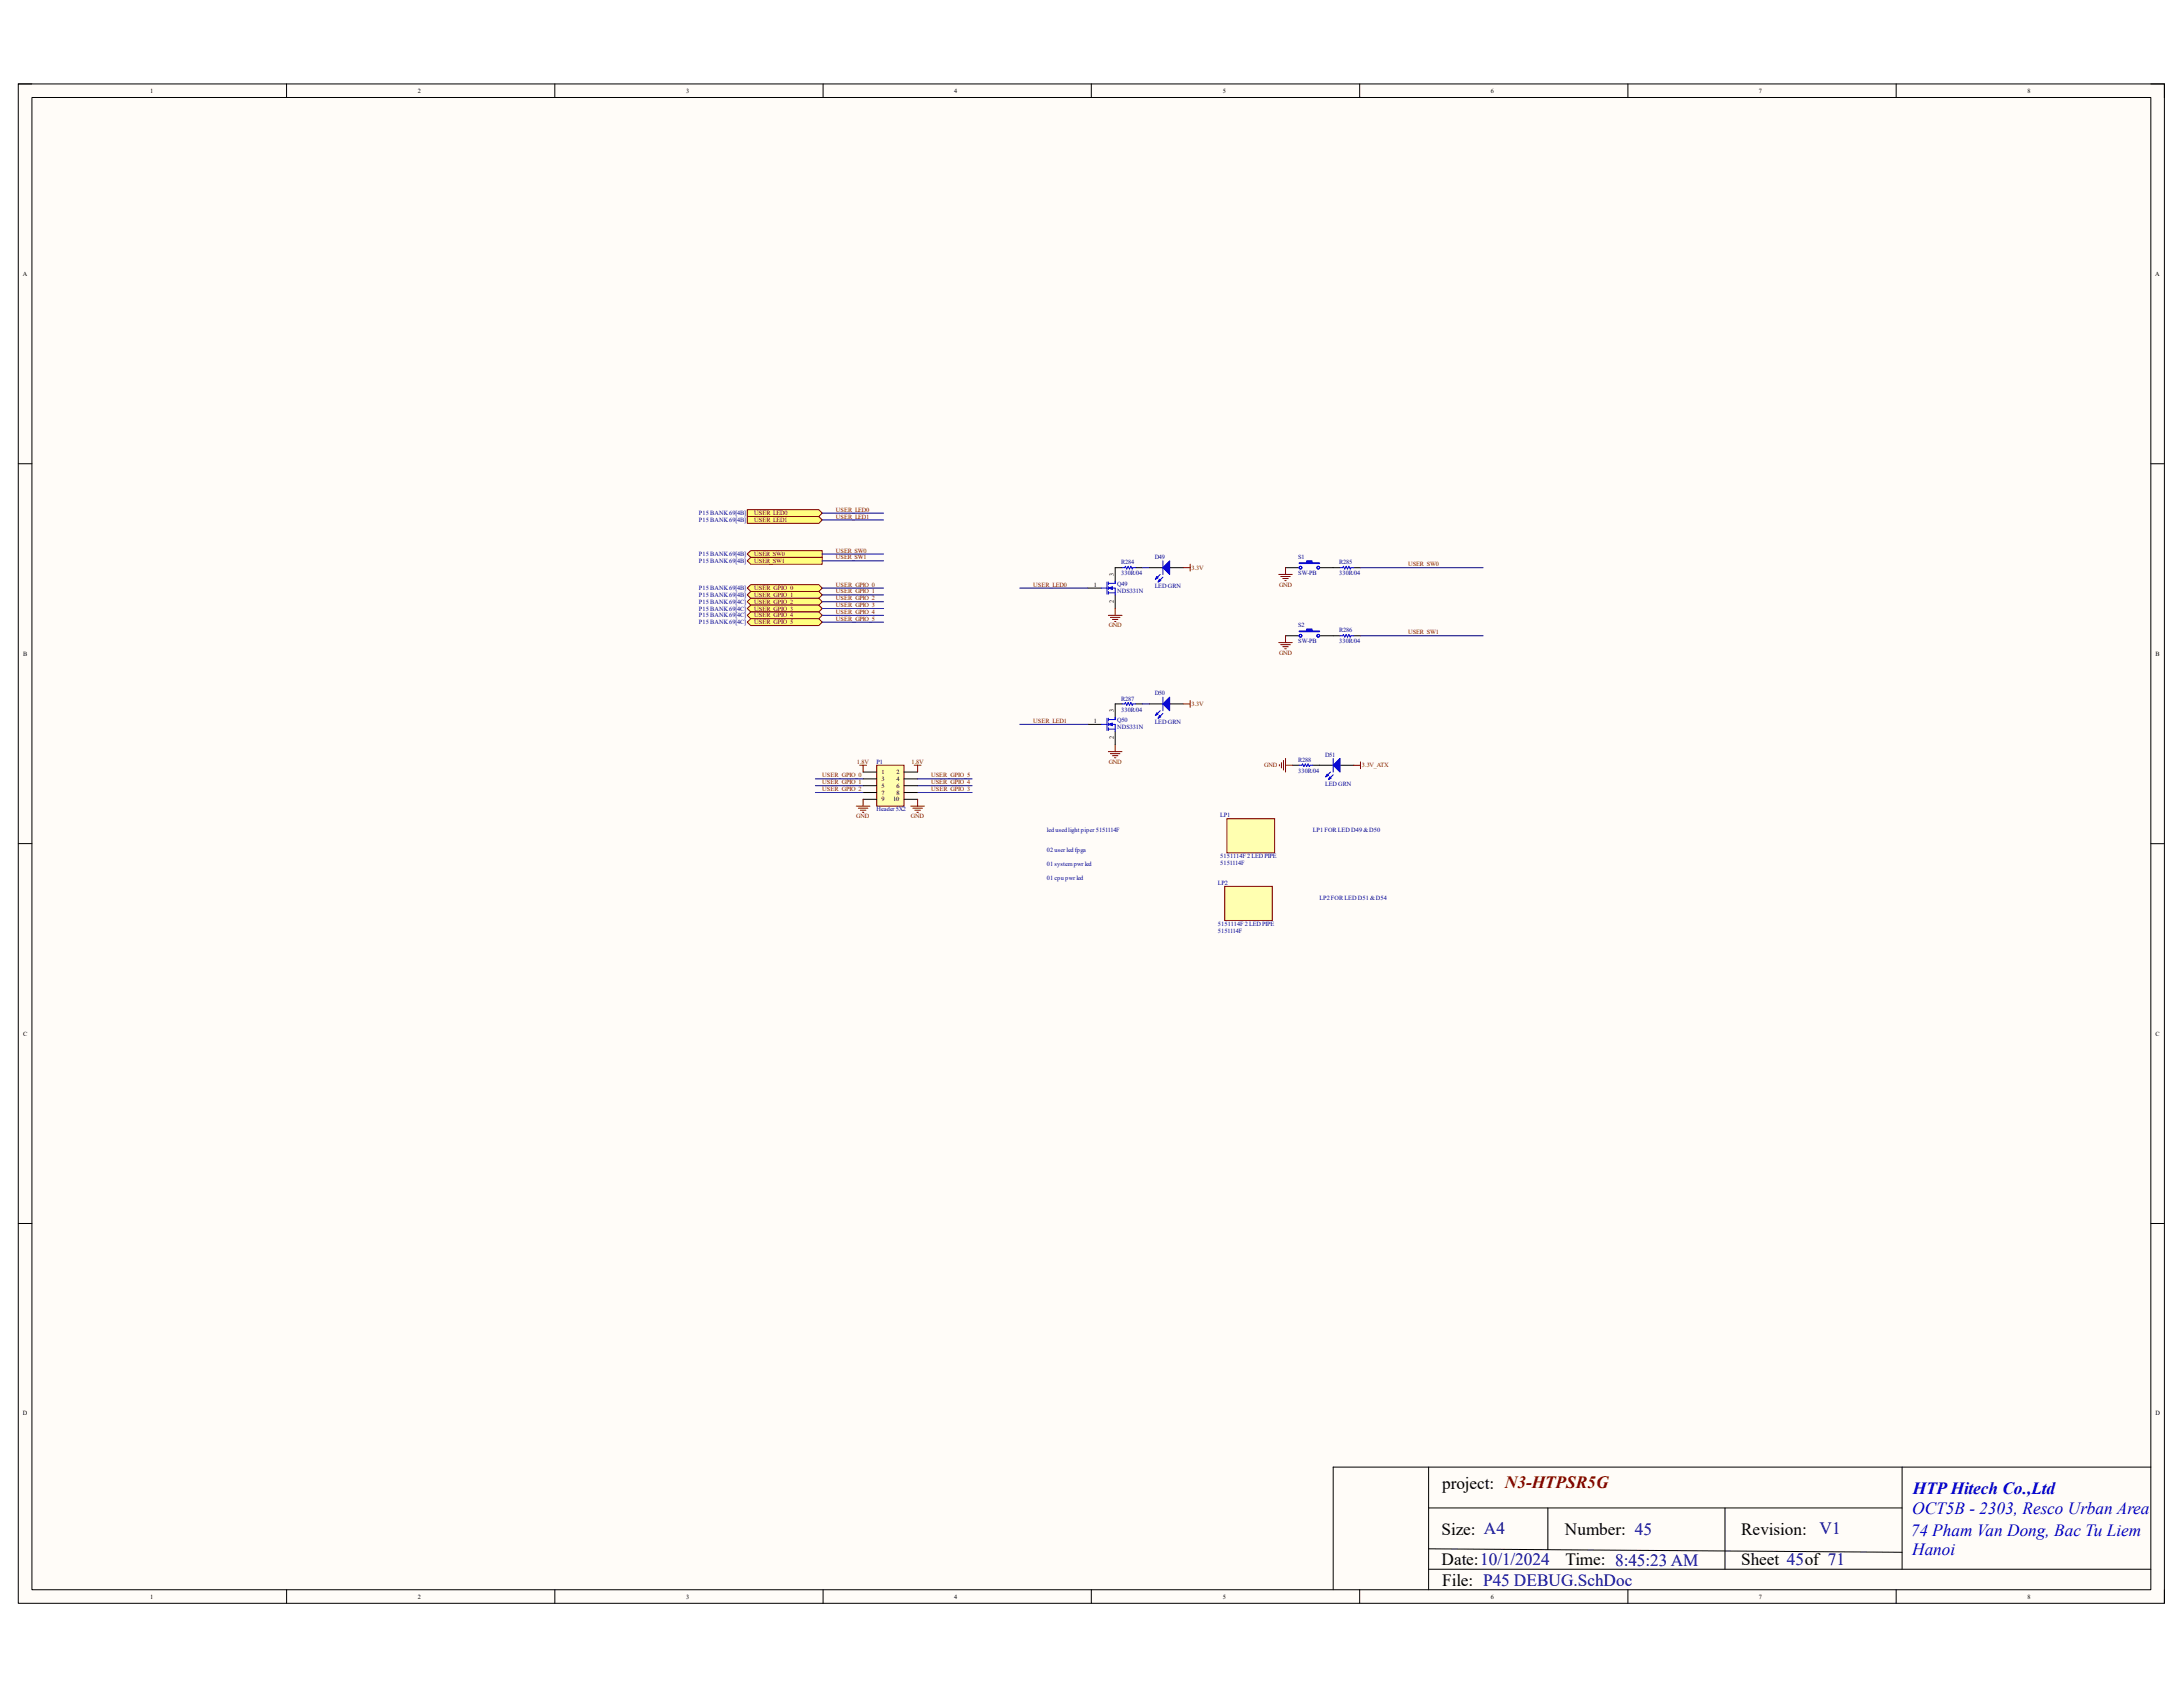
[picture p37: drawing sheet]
<svg xmlns="http://www.w3.org/2000/svg" width="279mm" height="216mm" viewBox="0 0 279 216" stroke-linecap="round" stroke-linejoin="round" font-family="sans-serif">
<defs><g id="words">
<g font-size="2.2">
<text x="184.6" y="190.6">project: N3-HTPSR5G</text>
<text x="184.5" y="196.4">Size: A4</text>
<text x="200.3" y="196.4">Number: 45</text>
<text x="222.8" y="196.4">Revision:</text>
<text x="184.5" y="200.3">Date:10/1/2024</text>
<text x="184.6" y="202.9">File: P45 DEBUG.SchDoc</text>
<text x="200.4" y="200.3">Time: 8:45:23 AM</text>
<text x="222.8" y="200.3">Sheet 45of 71</text>
</g>
<g font-size="2.2" fill="#00f">
<text x="244.8" y="191.2">HTP Hitech Co.,Ltd</text>
<text x="244.6" y="196.5">74 Pham Van Dong, Bac Tu Liem</text>
<text x="244.7" y="193.8">OCT5B - 2303, Resco Urban Area</text>
<text x="244.7" y="199.1">Hanoi</text>
</g>
<text font-size="2.2" fill="#000080" x="232.9" y="196.3">V1</text>
<g font-size=".8">
<text x="19.2" y="11.9">1</text>
<text x="53.5" y="11.9">2</text>
<text x="87.8" y="11.9">3</text>
<text x="122.1" y="11.9">4</text>
<text x="156.5" y="11.9">5</text>
<text x="190.8" y="11.9">6</text>
<text x="225.1" y="11.9">7</text>
<text x="259.5" y="11.9">8</text>
<text x="2.9" y="35.3">A</text>
<text x="275.8" y="35.3">A</text>
<text x="140" y="75.1">1</text>
<text x="142.6" y="77.2" transform="rotate(-90 142.6 77.2)">2</text>
<text x="142.6" y="73.7" transform="rotate(-90 142.6 73.7)">3</text>
<text x="3" y="83.9">B</text>
<text x="275.9" y="83.9">B</text>
<text x="140" y="92.5">1</text>
<text x="142.6" y="94.6" transform="rotate(-90 142.6 94.6)">2</text>
<text x="142.6" y="91.1" transform="rotate(-90 142.6 91.1)">3</text>
<text x="112.8" y="99.1">1</text>
<text x="112.8" y="99.9">3</text>
<text x="112.8" y="100.8">5</text>
<text x="112.8" y="101.7">7</text>
<text x="114.7" y="99.1">2</text>
<text x="114.7" y="99.9">4</text>
<text x="114.7" y="100.8">6</text>
<text x="114.7" y="101.7">8</text>
<text x="112.8" y="102.6">9</text>
<text x="114.3" y="102.6">10</text>
<text x="3" y="132.5">C</text>
<text x="275.9" y="132.5">C</text>
<text x="2.9" y="181.1">D</text>
<text x="275.9" y="181.1">D</text>
<text x="19.2" y="204.6">1</text>
<text x="53.5" y="204.6">2</text>
<text x="87.8" y="204.6">3</text>
<text x="122.1" y="204.6">4</text>
<text x="156.5" y="204.6">5</text>
<text x="190.8" y="204.6">6</text>
<text x="225.1" y="204.6">7</text>
<text x="259.5" y="204.6">8</text>
</g>
<g font-size=".8" fill="#000080">
<text x="89.5" y="65.9">P15 BANK 69[4B]</text>
<text x="89.5" y="66.8">P15 BANK 69[4B]</text>
<text x="89.5" y="71.2">P15 BANK 69[4B]</text>
<text x="147.8" y="71.5">D49</text>
<text x="166.2" y="71.5">S1</text>
<text x="89.5" y="72.1">P15 BANK 69[4B]</text>
<text x="89.5" y="75.5">P15 BANK 69[4B]</text>
<text x="89.5" y="76.4">P15 BANK 69[4B]</text>
<text x="89.5" y="77.3">P15 BANK 69[4C]</text>
<text x="143" y="75">Q49</text>
<text x="143" y="75.9">NDS331N</text>
<text x="143.5" y="73.6">330R/04</text>
<text x="143.5" y="72.2">R284</text>
<text x="147.8" y="75.3">LED GRN</text>
<text x="166.2" y="73.6">SW-PB</text>
<text x="171.4" y="73.6">330R/04</text>
<text x="171.4" y="72.2">R285</text>
<text x="89.5" y="78.1">P15 BANK 69[4C]</text>
<text x="89.5" y="79">P15 BANK 69[4C]</text>
<text x="89.5" y="79.9">P15 BANK 69[4C]</text>
<text x="166.2" y="80.2">S2</text>
<text x="166.2" y="82.3">SW-PB</text>
<text x="171.4" y="82.3">330R/04</text>
<text x="171.4" y="80.9">R286</text>
<text x="143.5" y="89.7">R287</text>
<text x="147.8" y="88.9">D50</text>
<text x="143" y="92.5">Q50</text>
<text x="143" y="93.3">NDS331N</text>
<text x="143.5" y="91.1">330R/04</text>
<text x="147.8" y="92.7">LED GRN</text>
<text x="112.2" y="97.7">P1</text>
<text x="166.2" y="98.9">330R/04</text>
<text x="166.2" y="97.5">R288</text>
<text x="169.6" y="96.8">D51</text>
<text x="169.6" y="100.5">LED GRN</text>
<text x="112.2" y="103.8">Header 5X2</text>
<text x="134" y="106.5">led used light piper 5151114F</text>
<text x="156.2" y="104.6">LP1</text>
<text x="168" y="106.5">LP1 FOR LED D49 &amp; D50</text>
<text x="134" y="109.1">02 user led fpga</text>
<text x="134" y="112.6">01 cpu pwr led</text>
<text x="134" y="110.8">01 system pwr led</text>
<text x="155.9" y="113.2">LP2</text>
<text x="156.2" y="109.9">5151114F 2 LED PIPE</text>
<text x="156.2" y="110.7">5151114F</text>
<text x="155.9" y="118.5">5151114F 2 LED PIPE</text>
<text x="155.9" y="119.4">5151114F</text>
<text x="168.9" y="115.2">LP2 FOR LED D51 &amp; D54</text>
</g>
<g font-size=".8" fill="#800000">
<text x="96.5" y="65.9">USER_LED0</text>
<text x="107" y="65.5">USER_LED0</text>
<text x="96.5" y="66.8">USER_LED1</text>
<text x="96.5" y="71.2">USER_SW0</text>
<text x="107" y="66.4">USER_LED1</text>
<text x="107" y="70.7">USER_SW0</text>
<text x="107" y="71.6">USER_SW1</text>
<text x="96.5" y="72.1">USER_SW1</text>
<text x="96.5" y="75.5">USER_GPIO_0</text>
<text x="96.5" y="76.4">USER_GPIO_1</text>
<text x="96.5" y="77.3">USER_GPIO_2</text>
<text x="107" y="75.1">USER_GPIO_0</text>
<text x="107" y="75.9">USER_GPIO_1</text>
<text x="107" y="76.8">USER_GPIO_2</text>
<text x="107" y="77.7">USER_GPIO_3</text>
<text x="132.2" y="75.1">USER_LED0</text>
<text x="152.5" y="72.9">3.3V</text>
<text x="163.7" y="75.1">GND</text>
<text x="180.2" y="72.5">USER_SW0</text>
<text x="96.5" y="78.1">USER_GPIO_3</text>
<text x="96.5" y="79">USER_GPIO_4</text>
<text x="96.5" y="79.9">USER_GPIO_5</text>
<text x="107" y="78.6">USER_GPIO_4</text>
<text x="107" y="79.5">USER_GPIO_5</text>
<text x="141.9" y="80.3">GND</text>
<text x="163.7" y="83.8">GND</text>
<text x="180.2" y="81.2">USER_SW1</text>
<text x="132.2" y="92.5">USER_LED1</text>
<text x="152.5" y="90.3">3.3V</text>
<text x="105.2" y="99.5">USER_GPIO_0</text>
<text x="105.2" y="100.4">USER_GPIO_1</text>
<text x="105.2" y="101.3">USER_GPIO_2</text>
<text x="109.7" y="97.7">1.8V</text>
<text x="116.7" y="97.7">1.8V</text>
<text x="119.2" y="101.3">USER_GPIO_3</text>
<text x="119.2" y="100.4">USER_GPIO_4</text>
<text x="119.2" y="99.5">USER_GPIO_5</text>
<text x="141.9" y="97.7">GND</text>
<text x="161.8" y="98.2">GND</text>
<text x="174.3" y="98.2">3.3V_ATX</text>
<text x="109.6" y="104.7">GND</text>
<text x="116.6" y="104.7">GND</text>
</g>
</g></defs>
<path d="M2.3 10.7h274.7v194.5h-274.7z" fill-rule="evenodd" fill="#fffcf8"/>
<path d="M2.3 10.7h274.7v194.5h-274.7z" fill="none" stroke="#000" stroke-width=".13"/>
<path d="M4.1 12.5h271.2v191h-271.2z" fill-rule="evenodd" fill="#fffcf8"/>
<g fill="none" stroke="#000" stroke-width=".13">
<path d="M2.3 10.7h1.8M4.1 12.5h271.2v191h-271.2zM36.7 10.7v1.8M71 10.7v1.8M105.3 10.7v1.8M139.7 10.7v1.8M174 10.7v1.8M208.4 10.7v1.8M242.7 10.7v1.8M275.3 10.7h1.7v1.8M2.3 59.3h1.8M275.3 59.4h1.7"/>
<path d="M164.5 72.6h1.8M168.9 72.6h1.7M2.3 108h1.8M275.3 108h1.7M2.3 156.6h1.8M275.3 156.6h1.7M182.8 187.8v15.7M182.8 193h60.6M182.8 198.2l60.6 .5M198.1 193v5.3M220.8 193v7.8M243.4 187.8v13"/>
<path d="M275.3 187.8h-104.7v15.7M36.7 203.5v1.7M71 203.5v1.7M105.3 203.5v1.7M139.7 203.5v1.7M174 203.5v1.7M182.8 200.8h92.5M208.4 203.5v1.7M242.7 203.5v1.7M277 203.5v1.7"/>
</g>
<path d="M166.3 72h.9v-.2h.7v.2h1v.1h-2.6z" fill-rule="evenodd" fill="#00f"/>
<g fill="none" stroke="#00f" stroke-width=".13">
<path d="M166.3 72h.9v-.2h.7v.2h1v.1h-2.6z"/>
<circle cx="166.4" cy="72.6" r=".17"/>
<circle cx="168.7" cy="72.6" r=".17"/>
</g>
<path d="M164.5 81.4h1.8M168.9 81.4h1.7" fill="none" stroke="#000" stroke-width=".13"/>
<path d="M166.3 80.8h.9v-.3h.7v.3h1h-2.6z" fill-rule="evenodd" fill="#00f"/>
<g fill="none" stroke="#00f" stroke-width=".13">
<path d="M171.5 72.6h.4v-.1l.2 .3 .2-.3 .2 .3 .1-.3 .2 .3 .1-.2M172.9 72.7h.4M166.3 80.8h.9v-.3h.7v.3h1h-2.6zM171.5 81.4h.4v-.2l.2 .3 .2-.3 .2 .3 .1-.3 .2 .3 .1-.1h.4"/>
<circle cx="166.4" cy="81.4" r=".17"/>
<circle cx="168.7" cy="81.4" r=".17"/>
</g>
<path d="M163.7 73.5h1.7M163.9 73.8h1.2M164.2 74h.7M164.4 74.3h.2M164.5 72.6v.9M163.7 82.2h1.7M163.9 82.5h1.2M164.2 82.8h.7M164.4 83h.2M164.5 81.4v.8" fill="none" stroke="#800000" stroke-width=".13"/>
<path d="M170.6 72.6h.9M173.3 72.7h.8M170.6 81.4h.9M173.3 81.4h.8" fill="none" stroke="#000" stroke-width=".13"/>
<path d="M112.2 97.9h3.5v5.3h-3.5z" fill-rule="evenodd" fill="#ffffb0"/>
<g fill="none" stroke="#800000" stroke-width=".13">
<path d="M110 97.9h.9M110.5 97.9v.9M112.2 97.9h3.5v5.3h-3.5zM117 97.9h.9M117.4 97.9v.9M109.6 103.2h1.7M109.9 103.4h1.2M110.1 103.7h.7M110.4 104h.2M110.5 102.3v.9M116.6 103.2h1.7M116.8 103.4h1.3"/>
<path d="M117.1 103.7h.7M117.4 104h.1M117.4 102.3v.9"/>
</g>
<g fill="none" stroke="#000" stroke-width=".13">
<path d="M139.2 75.3h1.8M142.7 76.1v1.8M143.6 72.6h-.9v1.8M145.3 72.6h.9M110.5 98.8h1.7M110.5 99.7h1.7M115.7 98.8h1.7M115.7 99.7h1.7M110.5 100.6h1.7M110.5 101.4h1.7M110.5 102.3h1.7M115.7 100.6h1.7"/>
<path d="M115.7 101.4h1.7M115.7 102.3h1.7"/>
</g>
<path d="M141 75.3h.7M141.7 74.5v1.5M141.9 74.7h.8M141.9 75.3h.8v.8M141.9 75.9h.8M141.9 74.5v.3M141.9 75.1v.3M141.9 75.7v.3M143.6 72.6h.4v-.1l.2 .3 .2-.3 .2 .3 .1-.3 .2 .3 .1-.2h.3" fill="none" stroke="#00f" stroke-width=".13"/>
<path d="M141.9 75.3l.5-.2v.3z" fill="#00f"/>
<path d="M141.9 75.3l.5-.2v.3zM142.7 74.4v.3" fill="none" stroke="#00f" stroke-width=".13"/>
<path d="M147.1 72.6h1.7M149.7 72.6h1.8" fill="none" stroke="#000" stroke-width=".13"/>
<path d="M149.7 71.8v1.7l-.9-.9z" fill="#00f"/>
<path d="M148.5 73.5l-.6 .6M148.8 73.9l-.6 .6M149.7 71.8v1.7l-.9-.9z" fill="none" stroke="#00f" stroke-width=".13"/>
<path d="M148.1 73.8l.1 .2-.3 .1z" fill="#00f"/>
<path d="M148.1 73.8l.1 .2-.3 .1z" fill="none" stroke="#00f" stroke-width=".13"/>
<path d="M148.4 74.1l.2 .2-.4 .2z" fill="#00f"/>
<path d="M148.4 74.1l.2 .2-.4 .2zM148.8 71.8v1.7M141 92.7h.7M141.7 91.9v1.6M141.9 92.1h.8M141.9 92.7h.8v.9M141.9 93.3h.8M141.9 91.9v.4M141.9 92.5v.4M141.9 93.1v.4M143.6 90.1h.4v-.2l.2 .4 .2-.4 .2 .4 .1-.4 .2 .4 .1-.2h.3" fill="none" stroke="#00f" stroke-width=".13"/>
<path d="M141.9 78.8h1.7M142.1 79h1.2M142.4 79.3h.7M142.6 79.5h.2M142.7 77.9v.9M151.5 72.6h.8M152.3 72.2v.9" fill="none" stroke="#800000" stroke-width=".13"/>
<path d="M139.2 92.7h1.8M142.7 93.6v1.7M143.6 90.1h-.9v1.7M145.3 90.1h.9" fill="none" stroke="#000" stroke-width=".13"/>
<path d="M141.9 92.7l.5-.2v.4z" fill="#00f"/>
<path d="M141.9 92.7l.5-.2v.4zM142.7 91.8v.3" fill="none" stroke="#00f" stroke-width=".13"/>
<path d="M147.1 90.1h1.7M149.7 90.1h1.8" fill="none" stroke="#000" stroke-width=".13"/>
<path d="M148.8 90.1l.9-.9v1.8z" fill="#00f"/>
<path d="M148.5 91l-.6 .6M148.8 90.1l.9-.9v1.8zM148.8 91.3l-.6 .6" fill="none" stroke="#00f" stroke-width=".13"/>
<path d="M148.1 91.2l.1 .2-.3 .2z" fill="#00f"/>
<path d="M148.1 91.2l.1 .2-.3 .2z" fill="none" stroke="#00f" stroke-width=".13"/>
<path d="M148.4 91.6l.2 .1-.4 .2z" fill="#00f"/>
<path d="M148.4 91.6l.2 .1-.4 .2zM148.8 89.2v1.8" fill="none" stroke="#00f" stroke-width=".13"/>
<path d="M141.9 96.2h1.7M142.1 96.5h1.2M142.4 96.7h.7M142.6 97h.2M142.7 95.3v.9M151.5 90.1h.8M152.3 89.7v.8" fill="none" stroke="#800000" stroke-width=".13"/>
<path d="M95.6 65.2h9.2l.4 .5-.4 .4h-9.2z" fill-rule="evenodd" fill="#ffff80"/>
<path d="M95.6 65.2h9.2l.4 .5-.4 .4h-9.2z" fill="none" stroke="#800000" stroke-width=".13"/>
<path d="M95.6 66.1h9.2l.4 .4-.4 .5h-9.2z" fill-rule="evenodd" fill="#ffff80"/>
<path d="M95.6 66.1h9.2l.4 .4-.4 .5h-9.2z" fill="none" stroke="#800000" stroke-width=".13"/>
<path d="M95.6 70.9l.5-.4h9.1v.8h-9.1z" fill-rule="evenodd" fill="#ffff80"/>
<path d="M95.6 70.9l.5-.4h9.1v.8h-9.1z" fill="none" stroke="#800000" stroke-width=".13"/>
<path d="M95.6 71.8l.5-.5h9.1v.9h-9.1z" fill-rule="evenodd" fill="#ffff80"/>
<path d="M95.6 71.8l.5-.5h9.1v.9h-9.1z" fill="none" stroke="#800000" stroke-width=".13"/>
<path d="M95.6 75.3l.5-.5h8.7l.4 .5-.4 .4h-8.7z" fill-rule="evenodd" fill="#ffff80"/>
<path d="M95.6 75.3l.5-.5h8.7l.4 .5-.4 .4h-8.7z" fill="none" stroke="#800000" stroke-width=".13"/>
<path d="M95.6 76.1l.5-.4h8.7l.4 .4-.4 .5h-8.7z" fill-rule="evenodd" fill="#ffff80"/>
<path d="M95.6 76.1l.5-.4h8.7l.4 .4-.4 .5h-8.7z" fill="none" stroke="#800000" stroke-width=".13"/>
<path d="M95.6 77l.5-.4h8.7l.4 .4-.4 .4h-8.7z" fill-rule="evenodd" fill="#ffff80"/>
<path d="M95.6 77l.5-.4h8.7l.4 .4-.4 .4h-8.7z" fill="none" stroke="#800000" stroke-width=".13"/>
<path d="M95.6 77.9l.5-.5h8.7l.4 .5-.4 .4h-8.7z" fill-rule="evenodd" fill="#ffff80"/>
<path d="M95.6 77.9l.5-.5h8.7l.4 .5-.4 .4h-8.7z" fill="none" stroke="#800000" stroke-width=".13"/>
<path d="M95.6 78.8l.5-.5h8.7l.4 .5-.4 .4h-8.7z" fill-rule="evenodd" fill="#ffff80"/>
<path d="M95.6 78.8l.5-.5h8.7l.4 .5-.4 .4h-8.7z" fill="none" stroke="#800000" stroke-width=".13"/>
<path d="M95.6 79.6l.5-.4h8.7l.4 .4-.4 .5h-8.7z" fill-rule="evenodd" fill="#ffff80"/>
<path d="M95.6 79.6l.5-.4h8.7l.4 .4-.4 .5h-8.7z" fill="none" stroke="#800000" stroke-width=".13"/>
<path d="M165.4 97.9h.9M168 97.9h2.6M171.5 97.9h1.8" fill="none" stroke="#000" stroke-width=".13"/>
<path d="M166.3 97.9h.3l.1-.1 .2 .3 .2-.3 .1 .3 .2-.3 .2 .3 .1-.2h.3" fill="none" stroke="#00f" stroke-width=".13"/>
<path d="M170.6 97.9l.9-.8v1.7z" fill="#00f"/>
<path d="M170.3 98.8l-.6 .6M170.6 97.9l.9-.8v1.7zM170.6 99.2l-.6 .6" fill="none" stroke="#00f" stroke-width=".13"/>
<path d="M169.9 99.1l.1 .1-.3 .2z" fill="#00f"/>
<path d="M169.9 99.1l.1 .1-.3 .2z" fill="none" stroke="#00f" stroke-width=".13"/>
<path d="M170.2 99.4l.2 .2-.4 .2z" fill="#00f"/>
<path d="M170.2 99.4l.2 .2-.4 .2zM170.6 97.1v1.7" fill="none" stroke="#00f" stroke-width=".13"/>
<path d="M163.7 97.8v.2M164 97.6v.7M164.3 97.3v1.2M164.5 97.1v1.7M164.5 97.9h.9M173.3 97.9h.8M174.1 97.5v.9" fill="none" stroke="#800000" stroke-width=".13"/>
<path d="M157 104.8h6.1v4.3h-6.1z" fill-rule="evenodd" fill="#ffffb0"/>
<path d="M157 104.8h6.1v4.3h-6.1z" fill="none" stroke="#800000" stroke-width=".13"/>
<path d="M156.7 113.4h6.1v4.4h-6.1z" fill-rule="evenodd" fill="#ffffb0"/>
<path d="M156.7 113.4h6.1v4.4h-6.1z" fill="none" stroke="#800000" stroke-width=".13"/>
<g fill="none" stroke="#000080" stroke-width=".13">
<path d="M105.2 79.6h7.9M105.2 78.8h7.9M105.2 77.9h7.9M105.2 77h7.9M105.2 76.1h7.9M105.2 75.3h7.9M105.2 71.8h7.9M105.2 70.9h7.9M105.2 66.5h7.9M105.2 65.7h7.9M130.5 75.3h8.7M146.2 72.6h.9"/>
<path d="M174.1 72.7h15.7M104.4 99.7h6.1M117.4 99.7h7M130.5 92.7h8.7M146.2 90.1h.9M174.1 81.4h15.7M104.4 101.4h6.1M104.4 100.6h6.1M117.4 101.4h7M117.4 100.6h7"/>
</g>
<use href="#words"/>
</svg>
